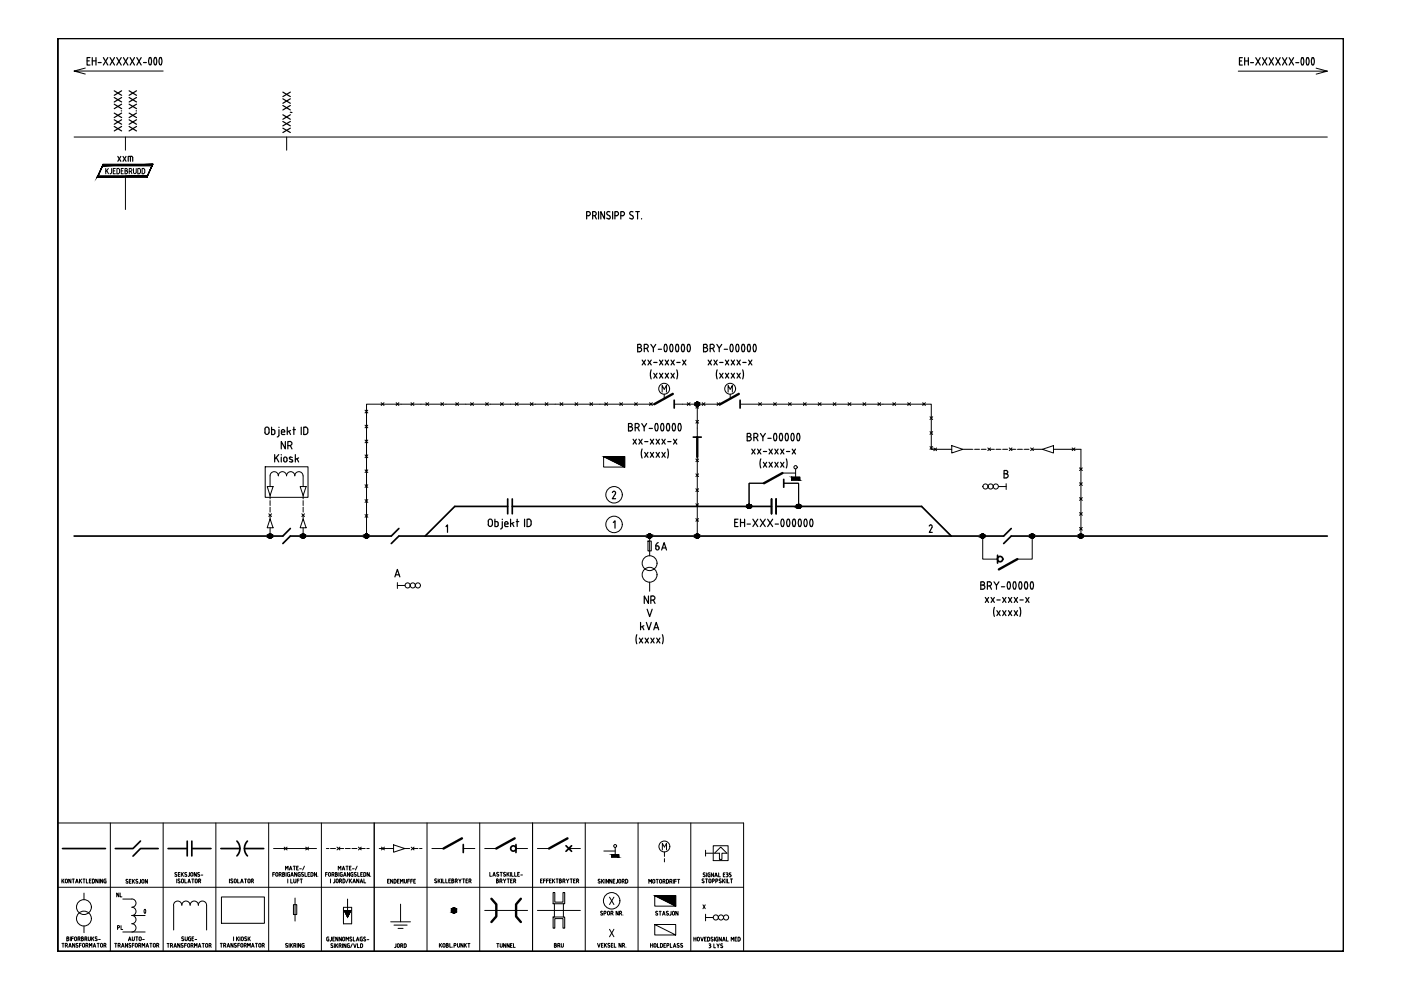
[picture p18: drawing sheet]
<svg xmlns="http://www.w3.org/2000/svg" width="297mm" height="210mm" viewBox="0 0 297 210" stroke-linecap="round" stroke-linejoin="round" font-family="sans-serif">
<defs><g id="words">
<text font-size="4.9" x="138.3" y="117.8">6A</text>
<g font-size="4.4">
<text x="58.9" y="96.3">NR</text>
<text x="135.8" y="129.1">NR</text>
<text x="134.8" y="134.8">kVA</text>
<text x="28.6" y="195.1">0</text>
</g>
<g font-size="4">
<text x="24" y="35.3">xxm</text>
<text x="135.1" y="78.7">xx-xxx-x</text>
<text x="158.4" y="97.4">xx-xxx-x</text>
<text x="27.2" y="191.6" transform="rotate(-90 27.2 191.6)">NL</text>
</g>
<text font-size="3.5" x="24" y="198.3">PL</text>
</g></defs>
<g fill="#000" stroke="#000" stroke-width=".21">
<path d="M128 96.8h4.4v2.2zM147.7 86.1h.2zM57.2 114.1h.2zM57.2 113.2h.1zM64.2 114.1h.1zM64.2 114.1h.2zM77.6 114.1h.2zM147.7 114.1h.2zM158.7 107.8h.2zM169.2 107.8h.2zM208.3 114.1h.1zM208.3 114.1h.2z"/>
<path d="M218.7 114.1h.2zM229.1 114.1h.1zM229.1 114.1h.2zM96.1 193.6h.3zM96.2 192.5h.1zM138.8 189.9h4.5v2.2z"/>
<path d="M20.8 37.3l-.2 .3 10.6-.3zM20.6 37.6l10.6-.3-.1 .3zM32.2 35.2l-1.1 2.4zM32.4 34.8l-1.3 2.8zM21.8 35.2h10.4l.2-.4zM21.9 34.8h10.5l-10.6 .4zM21.9 34.8l-1.1 2.5zM21.9 34.8l-1.3 2.8z"/>
<path d="M147.8 85.3h.1zM147.7 85.3h.2z"/>
<path d="M147.7 85.3h.3zM147.7 85.3h.3z"/>
<path d="M147.7 85.3h.3zM147.7 85.3h.3z"/>
<path d="M147.7 86.1h.3zM147.7 86.1h.2z"/>
<path d="M147.7 85.3h.3zM147.6 85.3h.4z"/>
<path d="M147.7 86.1h.3zM147.7 86.1h.3z"/>
<path d="M147.6 85.3h.5zM147.6 85.3h.5z"/>
<path d="M147.6 86.1h.4zM147.6 86.1h.4z"/>
<path d="M147.6 85.3l.5 .1zM147.5 85.4h.6z"/>
<path d="M147.6 86h.5zM147.6 86l.4 .1z"/>
<path d="M147.5 85.4h.7zM147.5 85.4h.7z"/>
<path d="M147.5 86h.6zM147.5 86h.6z"/>
<path d="M147.5 85.4h.7zM147.5 85.4h.7z"/>
<path d="M147.5 86h.7zM147.5 86h.6z"/>
<path d="M147.5 85.4h.7zM147.5 85.4h.7z"/>
<path d="M147.5 86h.7zM147.5 86h.7z"/>
<path d="M147.5 85.4l.7 .1zM147.5 85.4l.7 .1z"/>
<path d="M147.5 85.9h.7zM147.5 85.9l.7 .1z"/>
<path d="M147.5 85.5h.7zM147.5 85.5h.7z"/>
<path d="M147.5 85.9h.7zM147.5 85.9h.7z"/>
<path d="M147.4 85.5l.9 .1zM147.4 85.5l.9 .1z"/>
<path d="M147.4 85.8h.8zM147.4 85.8l.8 .1z"/>
<path d="M147.4 85.6h.9zM147.4 85.6h.9z"/>
<path d="M147.4 85.6l.9 .1zM147.4 85.6l.9 .1z"/>
<path d="M147.4 85.7h.9zM147.4 85.7h.9z"/>
<path d="M147.4 85.7l.9 .1zM147.4 85.7l.9 .1z"/>
<path d="M147.4 85.8h.9zM147.4 85.8h.9z"/>
<path d="M147.4 85.8h.9zM147.4 85.8h.8z"/>
<path d="M147.4 85.7h.9zM147.4 85.7h.9z"/>
<path d="M57.2 114.1h.1zM57.2 114.1h.1z"/>
<path d="M57.2 113.2h.2zM57.2 113.2h.2z"/>
<path d="M57.2 113.2h.2zM57.1 113.2h.3z"/>
<path d="M57.1 113.2l.4 .1zM57.1 113.3h.4z"/>
<path d="M57.1 114.1h.3zM57.1 114.1h.3z"/>
<path d="M57.1 113.3h.4zM57.1 113.3h.4z"/>
<path d="M57.1 114.1h.4zM57.1 114.1h.3z"/>
<path d="M57.1 113.3h.4zM57.1 113.3h.4z"/>
<path d="M57.1 114h.4zM57.1 114l.4 .1z"/>
<path d="M57 113.3h.6zM57 113.3h.6z"/>
<path d="M57 114h.5zM57 114h.5z"/>
<path d="M57 113.3l.6 .1zM57 113.3l.6 .1z"/>
<path d="M57 114h.6zM57 114h.5z"/>
<path d="M57 113.4h.6zM56.9 113.4h.7z"/>
<path d="M57 114h.6zM57 114h.6z"/>
<path d="M56.9 113.4h.7zM56.9 113.4h.7z"/>
<path d="M56.9 113.9h.7zM56.9 113.9l.7 .1z"/>
<path d="M56.9 113.4h.8zM56.9 113.4h.8z"/>
<path d="M56.9 113.9h.7zM56.9 113.9h.7z"/>
<path d="M56.9 113.4l.8 .1zM56.9 113.4l.8 .1z"/>
<path d="M56.9 113.8h.8zM56.9 113.8l.7 .1z"/>
<path d="M56.9 113.5h.8zM56.9 113.5h.8z"/>
<path d="M56.9 113.5l.8 .1zM56.9 113.5l.8 .1z"/>
<path d="M56.9 113.8h.8zM56.9 113.8h.8z"/>
<path d="M56.9 113.8h.8zM56.9 113.8h.8z"/>
<path d="M56.8 113.6h.9zM56.8 113.6h.9z"/>
<path d="M56.8 113.6l.9 .1zM56.8 113.6l.9 .1z"/>
<path d="M56.8 113.7h.9zM56.8 113.7h.9z"/>
<path d="M56.8 113.7h.9zM56.8 113.7h.9z"/>
<path d="M56.8 113.7h.9zM56.8 113.7l.9 .1z"/>
<path d="M64.2 113.2h.2zM64.2 113.2h.2z"/>
<path d="M64.2 113.2h.2zM64.1 113.2h.3z"/>
<path d="M64.1 113.2l.3 .1zM64.1 113.3h.3z"/>
<path d="M64.1 114.1h.3zM64.1 114.1h.3z"/>
<path d="M64.1 113.3h.4zM64 113.3h.5z"/>
<path d="M64.1 114.1h.3zM64.1 114.1h.3z"/>
<path d="M64 113.3h.5zM64 113.3h.5z"/>
<path d="M64 114h.5zM64 114l.4 .1z"/>
<path d="M64 113.3h.5zM64 113.3h.5z"/>
<path d="M64 114h.5zM64 114h.5z"/>
<path d="M64 113.3l.6 .1zM64 113.3l.6 .1z"/>
<path d="M64 114h.5zM64 114h.5z"/>
<path d="M64 113.4h.6zM64 113.4h.6z"/>
<path d="M64 114h.6zM64 114h.5z"/>
<path d="M63.9 113.4h.7zM63.9 113.4h.7z"/>
<path d="M63.9 113.9h.7zM63.9 113.9l.7 .1z"/>
<path d="M63.9 113.4h.8zM63.9 113.4h.8z"/>
<path d="M63.9 113.9h.7zM63.9 113.9h.7z"/>
<path d="M63.9 113.4l.8 .1zM63.9 113.4l.8 .1z"/>
<path d="M63.9 113.8h.8zM63.9 113.8l.7 .1z"/>
<path d="M63.9 113.5h.8zM63.9 113.5h.8z"/>
<path d="M63.9 113.8h.8zM63.9 113.8h.8z"/>
<path d="M63.8 113.5l.9 .1zM63.8 113.5l.9 .1z"/>
<path d="M63.8 113.6h.9zM63.8 113.6h.9z"/>
<path d="M63.8 113.6l.9 .1zM63.8 113.6l.9 .1z"/>
<path d="M63.8 113.7h.9zM63.8 113.7h.9z"/>
<path d="M63.8 113.7h.9zM63.8 113.7h.9z"/>
<path d="M63.8 113.7l.9 .1zM63.8 113.7l.9 .1z"/>
<path d="M63.8 113.8h.9zM63.8 113.8h.9z"/>
<path d="M77.6 113.2h.2zM77.6 113.2h.2z"/>
<path d="M77.6 113.2h.2zM77.6 113.2h.2z"/>
<path d="M77.6 113.2l.3 .1zM77.5 113.3h.4z"/>
<path d="M77.6 114.1h.2zM77.6 114.1h.2z"/>
<path d="M77.5 113.3h.4zM77.5 113.3h.4z"/>
<path d="M77.5 114.1h.4zM77.5 114.1h.3z"/>
<path d="M77.5 113.3h.5zM77.5 113.3h.5z"/>
<path d="M77.5 114h.4zM77.5 114l.4 .1z"/>
<path d="M77.5 113.3h.5zM77.4 113.3h.6z"/>
<path d="M77.5 114h.5zM77.5 114h.4z"/>
<path d="M77.4 113.3l.6 .1zM77.4 113.3l.6 .1z"/>
<path d="M77.4 114h.6zM77.4 114h.6z"/>
<path d="M77.4 113.4h.6zM77.4 113.4h.6z"/>
<path d="M77.4 114h.6zM77.4 114h.6z"/>
<path d="M77.4 113.4h.7zM77.4 113.4h.7z"/>
<path d="M77.4 113.9h.6zM77.4 113.9l.6 .1z"/>
<path d="M77.4 113.4h.7zM77.3 113.4h.8z"/>
<path d="M77.4 113.9h.7zM77.4 113.9h.6z"/>
<path d="M77.3 113.4l.8 .1zM77.3 113.4l.8 .1z"/>
<path d="M77.3 113.8h.8zM77.3 113.8l.8 .1z"/>
<path d="M77.3 113.5h.8zM77.3 113.5h.8z"/>
<path d="M77.3 113.5l.8 .1zM77.3 113.5l.8 .1z"/>
<path d="M77.3 113.8h.8zM77.3 113.8h.8z"/>
<path d="M77.3 113.8h.8zM77.3 113.8h.8z"/>
<path d="M77.3 113.6h.8zM77.3 113.6h.8z"/>
<path d="M77.3 113.6l.8 .1zM77.3 113.6l.8 .1z"/>
<path d="M77.3 113.7h.8zM77.3 113.7h.8z"/>
<path d="M77.3 113.7h.8zM77.3 113.7h.8z"/>
<path d="M77.3 113.7h.8zM77.3 113.7l.8 .1z"/>
<path d="M147.8 113.2h.1zM147.7 113.2h.2z"/>
<path d="M147.7 113.2h.3zM147.7 113.2h.3z"/>
<path d="M147.7 113.2l.3 .1zM147.7 113.2l.3 .1z"/>
<path d="M147.7 114.1h.3zM147.7 114.1h.2z"/>
<path d="M147.7 113.3h.3zM147.6 113.3h.4z"/>
<path d="M147.7 114.1h.3zM147.7 114.1h.3z"/>
<path d="M147.6 113.3h.5zM147.6 113.3h.5z"/>
<path d="M147.6 114h.4zM147.6 114l.4 .1z"/>
<path d="M147.6 113.3h.5zM147.5 113.3h.6z"/>
<path d="M147.6 114h.5zM147.6 114h.4z"/>
<path d="M147.5 113.3l.7 .1zM147.5 113.3l.7 .1z"/>
<path d="M147.5 114h.6zM147.5 114h.6z"/>
<path d="M147.5 113.4h.7zM147.5 113.4h.7z"/>
<path d="M147.5 114h.7zM147.5 114h.6z"/>
<path d="M147.5 113.4h.7zM147.5 113.4h.7z"/>
<path d="M147.5 113.9h.7zM147.5 113.9l.7 .1z"/>
<path d="M147.5 113.4h.7zM147.5 113.4h.7z"/>
<path d="M147.5 113.9h.7zM147.5 113.9h.7z"/>
<path d="M147.5 113.4l.7 .1zM147.5 113.4l.7 .1z"/>
<path d="M147.5 113.8h.7zM147.5 113.8l.7 .1z"/>
<path d="M147.4 113.5h.9zM147.4 113.5h.9z"/>
<path d="M147.4 113.8h.8zM147.4 113.8h.8z"/>
<path d="M147.4 113.5l.9 .1zM147.4 113.5l.9 .1z"/>
<path d="M147.4 113.6h.9zM147.4 113.6h.9z"/>
<path d="M147.4 113.6l.9 .1zM147.4 113.6l.9 .1z"/>
<path d="M147.4 113.7h.9zM147.4 113.7h.9z"/>
<path d="M147.4 113.7l.9 .1zM147.4 113.7l.9 .1z"/>
<path d="M147.4 113.8h.9zM147.4 113.8h.8z"/>
<path d="M147.4 113.7h.9zM147.4 113.7h.9z"/>
<path d="M158.8 106.9h.1zM158.7 106.9h.2z"/>
<path d="M158.8 106.9h.1zM158.7 106.9h.2z"/>
<path d="M158.7 106.9h.3zM158.7 106.9h.3z"/>
<path d="M158.7 106.9h.3zM158.7 106.9h.3z"/>
<path d="M158.7 106.9l.3 .1zM158.7 107h.3z"/>
<path d="M158.7 107.8h.3zM158.7 107.8h.2z"/>
<path d="M158.7 106.9l.3 .1zM158.7 107h.3z"/>
<path d="M158.7 107.8h.3zM158.7 107.8h.2z"/>
<path d="M158.7 107h.4zM158.6 107h.5z"/>
<path d="M158.7 107.8h.3zM158.7 107.8h.3z"/>
<path d="M158.7 107h.4zM158.6 107h.5z"/>
<path d="M158.7 107.8h.3zM158.7 107.8h.3z"/>
<path d="M158.6 107h.5zM158.6 107h.5z"/>
<path d="M158.6 107.8h.5zM158.6 107.8h.4z"/>
<path d="M158.6 107h.5zM158.6 107h.5z"/>
<path d="M158.6 107.8h.5zM158.6 107.8h.4z"/>
<path d="M158.6 107h.5zM158.5 107h.6z"/>
<path d="M158.6 107.7h.5zM158.6 107.7l.5 .1z"/>
<path d="M158.6 107h.5zM158.5 107h.6z"/>
<path d="M158.6 107.7h.5zM158.6 107.7l.5 .1z"/>
<path d="M158.5 107l.6 .1zM158.5 107l.6 .1z"/>
<path d="M158.5 107.7h.6zM158.5 107.7h.6z"/>
<path d="M158.5 107l.6 .1zM158.5 107l.6 .1z"/>
<path d="M158.5 107.7h.6zM158.5 107.7h.6z"/>
<path d="M158.5 107.1h.7zM158.5 107.1h.7z"/>
<path d="M158.5 107.7h.6zM158.5 107.7h.6z"/>
<path d="M158.5 107.1h.7zM158.5 107.1h.7z"/>
<path d="M158.5 107.7h.6zM158.5 107.7h.6z"/>
<path d="M158.5 107.1h.7zM158.5 107.1h.7z"/>
<path d="M158.5 107.6h.7zM158.5 107.6l.6 .1z"/>
<path d="M158.5 107.1h.7zM158.5 107.1h.7z"/>
<path d="M158.5 107.6h.7zM158.5 107.6l.6 .1z"/>
<path d="M158.5 107.1l.7 .1zM158.5 107.1l.7 .1z"/>
<path d="M158.5 107.6h.7zM158.5 107.6h.7z"/>
<path d="M158.5 107.1l.7 .1zM158.5 107.1l.7 .1z"/>
<path d="M158.5 107.6h.7zM158.5 107.6h.7z"/>
<path d="M158.4 107.2h.8zM158.4 107.2h.8z"/>
<path d="M158.4 107.6h.8zM158.4 107.6h.8z"/>
<path d="M158.4 107.2h.8zM158.4 107.2h.8z"/>
<path d="M158.4 107.6h.8zM158.4 107.6h.8z"/>
<path d="M158.4 107.2h.8zM158.4 107.2h.8z"/>
<path d="M158.4 107.2l.9 .1zM158.4 107.2l.9 .1z"/>
<path d="M158.4 107.5h.8zM158.4 107.5h.8z"/>
<path d="M158.4 107.5h.8zM158.4 107.5l.8 .1z"/>
<path d="M158.4 107.2h.8zM158.4 107.2h.8z"/>
<path d="M158.4 107.2l.9 .1zM158.4 107.2l.9 .1z"/>
<path d="M158.4 107.5h.8zM158.4 107.5h.8z"/>
<path d="M158.4 107.5h.8zM158.4 107.5l.8 .1z"/>
<path d="M158.4 107.3h.9zM158.4 107.3h.9z"/>
<path d="M158.4 107.3l.9 .1zM158.4 107.3l.9 .1z"/>
<path d="M158.4 107.4h.9zM158.4 107.4h.9z"/>
<path d="M158.4 107.4l.9 .1zM158.4 107.4l.9 .1z"/>
<path d="M158.4 107.5h.9zM158.4 107.5h.8z"/>
<path d="M158.4 107.3h.9zM158.4 107.3h.9z"/>
<path d="M158.4 107.3l.9 .1zM158.4 107.3l.9 .1z"/>
<path d="M158.4 107.4h.9zM158.4 107.4h.9z"/>
<path d="M158.4 107.4l.9 .1zM158.4 107.4l.9 .1z"/>
<path d="M158.4 107.5h.9zM158.4 107.5h.8z"/>
<path d="M169.3 106.9h.1zM169.2 106.9h.2z"/>
<path d="M169.3 106.9h.1zM169.2 106.9h.2z"/>
<path d="M169.2 106.9h.3zM169.2 106.9h.3z"/>
<path d="M169.2 106.9h.3zM169.2 106.9h.3z"/>
<path d="M169.2 106.9l.3 .1zM169.2 106.9l.3 .1z"/>
<path d="M169.2 107.8h.3zM169.2 107.8h.2z"/>
<path d="M169.2 106.9l.3 .1zM169.2 106.9l.3 .1z"/>
<path d="M169.2 107.8h.3zM169.2 107.8h.2z"/>
<path d="M169.1 107h.4zM169.1 107h.4z"/>
<path d="M169.1 107.8h.4zM169.1 107.8h.4z"/>
<path d="M169.1 107h.4zM169.1 107h.4z"/>
<path d="M169.1 107.8h.4zM169.1 107.8h.4z"/>
<path d="M169.1 107h.5zM169.1 107h.5z"/>
<path d="M169.1 107.8h.4zM169.1 107.8h.4z"/>
<path d="M169.1 107h.5zM169.1 107h.5z"/>
<path d="M169.1 107.8h.4zM169.1 107.8h.4z"/>
<path d="M169.1 107h.5zM169.1 107h.5z"/>
<path d="M169.1 107.7h.5zM169.1 107.7l.4 .1z"/>
<path d="M169.1 107h.5zM169.1 107h.5z"/>
<path d="M169.1 107.7h.5zM169.1 107.7l.4 .1z"/>
<path d="M167.8 101.2l1.8 .6v-.6zM167.8 101.2l1.8 .6h-1.8z"/>
<path d="M169 107l.6 .1zM169 107.1h.6z"/>
<path d="M169 107.7h.6zM169 107.7h.6z"/>
<path d="M169 107l.6 .1zM169 107.1h.6z"/>
<path d="M169 107.7h.6zM169 107.7h.6z"/>
<path d="M169 107.1h.7zM169 107.1h.7z"/>
<path d="M169 107.7h.6zM169 107.7h.6z"/>
<path d="M169 107.1h.7zM169 107.1h.7z"/>
<path d="M169 107.7h.6zM169 107.7h.6z"/>
<path d="M169 107.1h.7zM169 107.1h.7z"/>
<path d="M169 107.6h.7zM169 107.6l.6 .1z"/>
<path d="M169 107.1h.7zM169 107.1h.7z"/>
<path d="M169 107.6h.7zM169 107.6l.6 .1z"/>
<path d="M169 107.1l.7 .1zM169 107.1l.7 .1z"/>
<path d="M169 107.6h.7zM169 107.6h.7z"/>
<path d="M169 107.1l.7 .1zM169 107.1l.7 .1z"/>
<path d="M169 107.6h.7zM169 107.6h.7z"/>
<path d="M168.9 107.2h.8zM168.9 107.2h.8z"/>
<path d="M168.9 107.6h.8zM168.9 107.6h.8z"/>
<path d="M168.9 107.2h.8zM168.9 107.2h.8z"/>
<path d="M168.9 107.6h.8zM168.9 107.6h.8z"/>
<path d="M168.9 107.2h.8zM168.9 107.2h.8z"/>
<path d="M168.9 107.5h.8zM168.9 107.5l.8 .1z"/>
<path d="M168.9 107.2h.8zM168.9 107.2h.8z"/>
<path d="M168.9 107.5h.8zM168.9 107.5l.8 .1z"/>
<path d="M168.9 107.2l.8 .1zM168.9 107.2l.8 .1z"/>
<path d="M168.9 107.3h.8zM168.9 107.3h.8z"/>
<path d="M168.9 107.3l.9 .1zM168.9 107.3l.9 .1z"/>
<path d="M168.9 107.4l.8 .1zM168.9 107.4l.8 .1z"/>
<path d="M168.9 107.5h.8zM168.9 107.5h.8z"/>
<path d="M168.9 107.5h.8zM168.9 107.5h.8z"/>
<path d="M168.9 107.2l.8 .1zM168.9 107.2l.8 .1z"/>
<path d="M168.9 107.3h.8zM168.9 107.3h.8z"/>
<path d="M168.9 107.3l.9 .1zM168.9 107.3l.9 .1z"/>
<path d="M168.9 107.4l.8 .1zM168.9 107.4l.8 .1z"/>
<path d="M168.9 107.5h.8zM168.9 107.5h.8z"/>
<path d="M168.9 107.5h.8zM168.9 107.5h.8z"/>
<path d="M168.9 107.4h.9zM168.9 107.4h.8z"/>
<path d="M168.9 107.4h.9zM168.9 107.4h.8z"/>
<path d="M208.3 113.2h.2zM208.3 113.2h.2z"/>
<path d="M208.3 113.2h.2zM208.2 113.2h.3z"/>
<path d="M208.2 113.2l.3 .1zM208.2 113.2l.3 .1z"/>
<path d="M208.2 114.1h.3zM208.2 114.1h.3z"/>
<path d="M208.2 113.3h.4zM208.1 113.3h.5z"/>
<path d="M208.2 114.1h.3zM208.2 114.1h.3z"/>
<path d="M208.1 113.3h.5zM208.1 113.3h.5z"/>
<path d="M208.1 114h.5zM208.1 114l.4 .1z"/>
<path d="M208.1 113.3h.5zM208.1 113.3h.5z"/>
<path d="M208.1 114h.5zM208.1 114h.5z"/>
<path d="M208.1 113.3l.6 .1zM208.1 113.3l.6 .1z"/>
<path d="M208.1 114h.5zM208.1 114h.5z"/>
<path d="M208 113.4h.7zM208 113.4h.7z"/>
<path d="M208 114h.7zM208 114h.6z"/>
<path d="M208 113.4h.7zM208 113.4h.7z"/>
<path d="M208 113.9h.7zM208 113.9l.7 .1z"/>
<path d="M208 113.4h.7zM208 113.4h.7z"/>
<path d="M208 113.9h.7zM208 113.9h.7z"/>
<path d="M208 113.4l.8 .1zM208 113.4l.8 .1z"/>
<path d="M208 113.8h.7zM208 113.8l.7 .1z"/>
<path d="M207.9 113.5h.9zM207.9 113.5h.9z"/>
<path d="M207.9 113.8h.9zM207.9 113.8h.8z"/>
<path d="M207.9 113.5l.9 .1zM207.9 113.5l.9 .1z"/>
<path d="M207.9 113.6h.9zM207.9 113.6h.9z"/>
<path d="M207.9 113.7l.9 .1zM207.9 113.7l.9 .1z"/>
<path d="M207.9 113.8h.9zM207.9 113.8h.9z"/>
<path d="M207.9 113.6l.9 .1zM207.9 113.6l.9 .1z"/>
<path d="M207.9 113.7h.9zM207.9 113.7h.9z"/>
<path d="M207.9 113.7h.9zM207.9 113.7h.9z"/>
<path d="M218.8 113.2h.1zM218.7 113.2h.2z"/>
<path d="M218.7 113.2h.3zM218.7 113.2h.3z"/>
<path d="M218.7 113.2l.3 .1zM218.7 113.3h.3z"/>
<path d="M218.7 114.1h.3zM218.7 114.1h.2z"/>
<path d="M218.7 113.3h.4zM218.6 113.3h.5z"/>
<path d="M218.7 114.1h.3zM218.7 114.1h.3z"/>
<path d="M218.6 113.3h.5zM218.6 113.3h.5z"/>
<path d="M218.6 114h.5zM218.6 114l.4 .1z"/>
<path d="M218.6 113.3h.5zM218.6 113.3h.5z"/>
<path d="M218.6 114h.5zM218.6 114h.5z"/>
<path d="M218.6 113.3l.6 .1zM218.6 113.3l.6 .1z"/>
<path d="M218.6 114h.5zM218.6 114h.5z"/>
<path d="M218.5 113.4h.7zM218.5 113.4h.7z"/>
<path d="M218.5 114h.7zM218.5 114h.6z"/>
<path d="M218.5 113.4h.7zM218.5 113.4h.7z"/>
<path d="M218.5 113.9h.7zM218.5 113.9l.7 .1z"/>
<path d="M218.5 113.4h.7zM218.5 113.4h.7z"/>
<path d="M218.5 113.9h.7zM218.5 113.9h.7z"/>
<path d="M218.4 113.4l.9 .1zM218.4 113.4l.9 .1z"/>
<path d="M218.4 113.8h.8zM218.4 113.8l.8 .1z"/>
<path d="M218.4 113.5h.9zM218.4 113.5h.9z"/>
<path d="M218.4 113.5l.9 .1zM218.4 113.5l.9 .1z"/>
<path d="M218.4 113.8h.9zM218.4 113.8h.9z"/>
<path d="M218.4 113.8h.9zM218.4 113.8h.8z"/>
<path d="M218.4 113.6h.9zM218.4 113.6h.9z"/>
<path d="M218.4 113.6l.9 .1zM218.4 113.6l.9 .1z"/>
<path d="M218.4 113.7h.9zM218.4 113.7h.9z"/>
<path d="M218.4 113.7h.9zM218.4 113.7h.9z"/>
<path d="M218.4 113.7h.9zM218.4 113.7l.9 .1z"/>
<path d="M229.1 113.2h.2zM229.1 113.2h.2z"/>
<path d="M229.1 113.2h.2zM229 113.2h.3z"/>
<path d="M229 113.2l.3 .1zM229 113.3h.3z"/>
<path d="M229 114.1h.3zM229 114.1h.3z"/>
<path d="M229 113.3h.4zM228.9 113.3h.5z"/>
<path d="M229 114.1h.3zM229 114.1h.3z"/>
<path d="M228.9 113.3h.5zM228.9 113.3h.5z"/>
<path d="M228.9 114h.5zM228.9 114l.4 .1z"/>
<path d="M228.9 113.3h.6zM228.9 113.3h.6z"/>
<path d="M228.9 114h.5zM228.9 114h.5z"/>
<path d="M228.9 113.3l.6 .1zM228.9 113.3l.6 .1z"/>
<path d="M228.9 114h.6zM228.9 114h.5z"/>
<path d="M228.9 113.4h.6zM228.8 113.4h.7z"/>
<path d="M228.9 114h.6zM228.9 114h.6z"/>
<path d="M228.8 113.4h.7zM228.8 113.4h.7z"/>
<path d="M228.8 113.9h.7zM228.8 113.9l.7 .1z"/>
<path d="M228.8 113.4h.8zM228.8 113.4h.8z"/>
<path d="M228.8 113.9h.7zM228.8 113.9h.7z"/>
<path d="M228.8 113.4l.8 .1zM228.8 113.4l.8 .1z"/>
<path d="M228.8 113.8h.8zM228.8 113.8l.7 .1z"/>
<path d="M228.8 113.5h.8zM228.8 113.5h.8z"/>
<path d="M228.8 113.5l.8 .1zM228.8 113.5l.8 .1z"/>
<path d="M228.8 113.8h.8zM228.8 113.8h.8z"/>
<path d="M228.8 113.8h.8zM228.8 113.8h.8z"/>
<path d="M228.8 113.6h.8zM228.8 113.6h.8z"/>
<path d="M228.7 113.6l.9 .1zM228.7 113.6l.9 .1z"/>
<path d="M228.7 113.7h.9zM228.7 113.7h.9z"/>
<path d="M228.7 113.7h.9zM228.7 113.7h.9z"/>
<path d="M228.8 113.7h.8zM228.8 113.7l.8 .1z"/>
<path d="M73 193.1h1.4l-.7 1.4zM73 193.1h1.4l-.7 1.4z"/>
<path d="M96.1 193.6h.2zM96.2 193.6h.1z"/>
<path d="M96.2 192.5h.2zM96.1 192.5h.3z"/>
<path d="M96.1 192.5h.3zM96.1 192.5h.3z"/>
<path d="M96.1 192.5l.4 .1zM96 192.6h.5z"/>
<path d="M96.1 193.5h.3zM96.1 193.5l.3 .1z"/>
<path d="M96 192.6h.5zM96 192.6h.5z"/>
<path d="M96 193.5h.5zM96 193.5h.4z"/>
<path d="M96 192.6h.5zM96 192.6h.5z"/>
<path d="M96 193.5h.5zM96 193.5h.5z"/>
<path d="M96 192.6l.6 .1zM95.9 192.7h.7z"/>
<path d="M96 193.5h.5zM96 193.5h.5z"/>
<path d="M95.9 192.7h.7zM95.9 192.7h.7z"/>
<path d="M95.9 193.4h.7zM95.9 193.4l.6 .1z"/>
<path d="M95.9 192.7h.8zM95.9 192.7h.8z"/>
<path d="M95.9 193.4h.7zM95.9 193.4h.7z"/>
<path d="M95.8 192.7l.9 .1zM95.8 192.7l.9 .1z"/>
<path d="M95.8 193.4h.9zM95.8 193.4h.8z"/>
<path d="M95.8 192.8h.9zM95.8 192.8h.9z"/>
<path d="M95.8 193.3h.9zM95.8 193.3l.9 .1z"/>
<path d="M95.8 192.8h.9zM95.8 192.8h.9z"/>
<path d="M95.8 193.3h.9zM95.8 193.3h.9z"/>
<path d="M95.8 192.8l1 .1zM95.8 192.8l1 .1z"/>
<path d="M95.8 193.2h.9zM95.8 193.2l.9 .1z"/>
<path d="M95.7 192.9h1.1zM95.7 192.9h1.1z"/>
<path d="M95.7 192.9l1.1 .1zM95.7 192.9l1.1 .1z"/>
<path d="M95.7 193l1.1 .1zM95.7 193l1.1 .1z"/>
<path d="M95.7 193.1h1.1zM95.7 193.1h1.1z"/>
<path d="M95.7 193.1l1.1 .1zM95.7 193.1l1.1 .1z"/>
<path d="M95.7 193.2h1.1zM95.7 193.2h1z"/>
<path d="M95.7 193.1h1.1zM95.7 193.1h1.1z"/>
<path d="M129.7 181.2l1.5 .5v-.5zM129.7 181.2l1.5 .5h-1.5z"/>
</g>
<g fill="none" stroke="#000" stroke-width=".21">
<path d="M18.1 14.4l-2.4 .7M34.6 15.1h-18.9l2.4 .6M262.5 15.1h18.9l-2.4 .6M279 14.4l2.4 .7M15.7 29.1h265.7M22.4 35.7v1.1M22.6 36.1l.4 .7M23 35.7l-.6 .7M23.7 36.6l-.4 .2M24.5 35.7h-.5v1.1h.5M25 35.7h-.2v1.1h.2M25.3 36.5l-.3 .3"/>
<path d="M26.1 35.7h-.4v1.1h.4M26.6 29.1v2.7M26.6 37.4v7M26.8 35.7h-.3v1.1l.5-.1v-.3l-.2-.2M27.7 35.7h-.3v1.1M27.7 36.3l.3 .5M28.3 36.5l.3 .3 .3-.3M29.5 35.7h-.3v1.1h.4l.2-.3M30.1 35.7h.4l.2 .4-.1 .6-.2 .1h-.3zM60.8 29.1v2.7M56.2 99h9.1v6.4h-9.1zM77.4 99.6l.6 .6"/>
<path d="M77.4 96.4l.6 .6M77.4 93.3l.6 .6M77.4 90.1l.6 .6M77.4 87l.6 .6M78 99.6l-.6 .6M78 96.4l-.6 .6M78 93.3l-.6 .6M78 90.1l-.6 .6M78 87l-.6 .6M80.8 85.4l.6 .6M81.4 85.4l-.6 .6M84 85.4l.6 .6"/>
<path d="M84.6 85.4l-.6 .6M85 85.7h-7.3v28M85.1 85.7h9.4M87.2 85.4l.5 .6M87.7 85.4l-.5 .6M90.3 85.4l.6 .6M90.9 85.4l-.6 .6M93.5 85.4l.6 .6M94.1 85.4l-.6 .6M94.5 85.7h23.2M96.6 85.4l.6 .6M97.2 85.4l-.6 .6"/>
<path d="M99.8 85.4l.6 .6M100.4 85.4l-.6 .6M103 85.4l.5 .6M103.5 85.4l-.5 .6M106.1 85.4l.6 .6M106.7 85.4l-.6 .6M109.3 85.4l.6 .6M109.9 85.4l-.6 .6M112.4 85.4l.6 .6M113 85.4l-.6 .6M115.6 85.4l.6 .6M116.2 85.4l-.6 .6"/>
<path d="M117.7 85.7h9.5M118.8 85.4l.5 .6M119.3 85.4l-.5 .6M121.9 85.4l.6 .6M122.5 85.4l-.6 .6M125.1 85.4l.6 .6M125.7 85.4l-.6 .6M127.2 85.7h11.5M128 96.8v2.2h4.4v-2.2h-4.4l4.4 2.2M128.2 85.4l.6 .6M128.8 85.4l-.6 .6M131.4 85.4l.6 .6"/>
<path d="M132 85.4l-.6 .6M134.6 85.4l.5 .6M135.1 85.4l-.5 .6M137.7 85.4l.6 .6M138.3 85.4l-.6 .6M140.4 83.1v-1.4l.4 .8 .5-.8v1.4M140.8 83.6v.9M142.9 85.7h1.8M144.7 85.7h8M145.7 85.4l.6 .6M146.3 85.4l-.6 .6M147.5 97.3l.6 .6"/>
<path d="M147.5 89.1l.6 .6M147.5 86l.6 .5M147.8 96.9v4.1M147.8 90.8v1.9M147.8 85.7v4M147.8 89.7v1.1M148.1 97.3l-.6 .6M148.1 89.1l-.6 .6M148.1 86l-.6 .5M148.9 85.4l.6 .6M149.5 85.4l-.6 .6M152 85.4l.6 .6"/>
<path d="M152.6 85.4l-.6 .6M154.4 83.1v-1.4l.4 .8 .5-.8v1.4M154.8 83.6v.9M156.9 85.7h7.1M160.9 85.4l.5 .6M161.4 85.4l-.5 .6M164 85.7h23.2M164 85.4l.6 .6M164.6 85.4l-.6 .6M167.2 85.4l.6 .6M167.8 85.4l-.6 .6M168.7 99.4v1.8"/>
<path d="M170.3 85.4l.6 .6M170.9 85.4l-.6 .6M173.5 85.4l.6 .6M174.1 85.4l-.6 .6M176.7 85.4l.5 .6M177.2 85.4l-.5 .6M179.8 85.4l.6 .6M180.4 85.4l-.6 .6M183 85.4l.6 .6M183.6 85.4l-.6 .6M186.1 85.4l.6 .6M186.7 85.4l-.6 .6"/>
<path d="M187.2 85.7h10.2v9.6h4.4M189.3 85.4l.6 .6M189.9 85.4l-.6 .6M192.5 85.4l.5 .6M193 85.4l-.5 .6M195.6 85.4l.6 .6M196.2 85.4l-.6 .6M197.2 88.4l.5 .6M197.2 91.5l.5 .6M197.2 94.7l.5 .6M197.7 88.4l-.5 .6M197.7 91.5l-.5 .6"/>
<path d="M197.7 94.7l-.5 .6M198 95l.6 .6M198.6 95l-.6 .6M201.8 94.5l2.3 .8-2.3 .7zM204.1 95.3h2.2M206.6 95.3h1.1M208 95.3h1.1M209.4 95l.6 .5M209.8 95.3h1M210 95l-.6 .5M211.2 95.3h1M212.6 95.3h1"/>
<path d="M214 95l.6 .5M214.3 95.3h1.1M214.6 95l-.6 .5M215.7 95.3h1.1M217.1 95.3h1.1M218.5 95l.6 .5M218.9 95.3h2.1M219.1 95l-.6 .5M221 95.3l2.4-.8v1.5zM223.4 95.3h5.8v3.9M227.3 95l.6 .5M227.9 95l-.6 .5"/>
<path d="M228.9 99.2l.6 .6M229.2 99.2v14.5M229.5 99.2l-.6 .6M56.6 103.2h1.3l-.6 1.9zM57 108.9l.6 .6M57.3 110l.6 1.9h-1.3zM57.3 105.1v.7M57.3 106.1v1.1M57.3 107.5v1.1M57.3 109.3v.7M57.3 111.9v1.8M57.6 108.9l-.6 .6"/>
<path d="M63.6 103.2h1.3l-.6 1.9zM64 108.9l.6 .6M64.2 100.9a.87 .87 0 0 0-.8-.9 .87 .87 0 0 0-.9 .9 .88 .88 0 0 0-.9-.9 .88 .88 0 0 0-.8 .9 .87 .87 0 0 0-.9-.9 .87 .87 0 0 0-.9 .9 .88 .88 0 0 0-.9-.9 .88 .88 0 0 0-.8 .9v2.3M64.3 110l.6 1.9h-1.3zM64.3 100.9v2.3M64.3 105.1v.7M64.3 106.1v1.1M64.3 107.5v1.1M64.3 109.3v.7M64.3 111.9v1.8M64.6 108.9l-.6 .6M77.4 109.1l.6 .6"/>
<path d="M77.4 105.9l.6 .6M77.4 102.8l.6 .5M78 109.1l-.6 .6M78 105.9l-.6 .6M78 102.8l-.6 .5M147.5 110l.6 .5M147.5 106.8l.6 .6M147.5 103.6l.6 .6M147.5 100.5l.6 .5M147.8 110.5v3.2M147.8 101.1v9.4M148.1 110l-.6 .5"/>
<path d="M148.1 106.8l-.6 .6M148.1 103.6l-.6 .6M148.1 100.5l-.6 .5M162 102.5h-3.2v4.9M165.9 100.3h2.8M166.2 102.5h3.1v4.9M167.8 101.2h1.8v.6h-1.8zM208.4 113.7v4.8h3.1M211.7 103.2h1.6M213.3 102.5v1.3M218.8 113.7v4.8h-3.1M228.9 102.4l.6 .5"/>
<path d="M228.9 105.5l.6 .6M228.9 108.7l.6 .6M228.9 111.8l.6 .6M229.5 102.4l-.6 .5M229.5 105.5l-.6 .6M229.5 108.7l-.6 .6M229.5 111.8l-.6 .6M84.3 123.5v1.3M84.3 124.1h1.6M137.7 123.4v2M12.2 174.5h145.5v27.2M23.4 174.5v27.2"/>
<path d="M34.6 174.5v27.2M45.8 174.5v27.2M57 174.5v27.2M58 179.9h9.1M60.3 179.6l.6 .6M60.9 179.6l-.6 .6M64.8 179.6l.6 .6M65.4 179.6l-.6 .6M68.1 174.5v27.2M69.2 179.9h.5M70.1 179.9h1M71.4 179.6l.7 .6"/>
<path d="M71.8 179.9h1.1M72.1 179.6l-.7 .6M73.2 179.9h1.1M74.6 179.9h1.1M76 179.6l.6 .6M76.4 179.9h1M76.6 179.6l-.6 .6M77.8 179.9h.5M79.3 174.5v27.2M80.4 179.9h3M80.9 179.6l.6 .6M81.5 179.6l-.6 .6"/>
<path d="M83.4 179.1l2.4 .8-2.4 .8zM85.8 179.9h1.1M87.2 179.6l.6 .6M87.6 179.9h1M87.8 179.6l-.6 .6M88.9 179.9h.6M90.5 174.5v27.2M91.6 179.9h2.4M98.2 179.9h2.5M101.7 174.5v27.2M102.8 179.9h2.4M109.4 179.9h2.5"/>
<path d="M112.9 174.5v27.2M113.9 179.9h2.5M120.6 179.9h2.4M124.1 174.5v27.2M130.4 179.7v1.5M135.3 174.5v27.2M146.5 174.5v27.2M151.2 179.3h3.2v3.2h-3.2zM12.2 188.1h145.5M13.1 186.4v.8M13.3 186.7l.3 .5M13.6 186.4l-.5 .5"/>
<path d="M13.9 187l.2 .2 .2-.2M13.9 187v-.4l.2-.2 .2 .2v.4M14.2 199h.2M14.4 198.6l.2 .2-.2 .2 .2 .2-.2 .2M14.4 198.6h-.2v.9h.2M14.9 198.6v.9M15 186.4v.8l-.4-.8v.8M15.2 199h.3M15.3 186.4h.5M15.5 198.6h-.3v.9M15.5 186.4v.8M16 187.2l.3-.8 .3 .8"/>
<path d="M16.1 187h.4M16.2 198.9l-.2-.3-.2 .3 .1 .5h.1l.2-.2M16.3 198.9v.3M16.5 199.1l.4-.1v-.3l-.4-.1v.9M16.8 199.1l.2 .4M16.9 186.4v.8M17 186.7l.3 .5M17.3 198.6l.4 .2-.2 .2 .2 .2-.2 .2-.2 .1zM17.3 199h.2M17.3 186.4l-.4 .5M17.6 186.4h.4M17.8 186.4v.8"/>
<path d="M17.8 189.3v1.4M17.8 196.3v1.5M18 199.1h.2l.2 .4M18.2 198.6l.2 .3-.2 .2M18.2 198.6h-.2v.9M18.3 186.4v.8h.4M18.7 198.6v.6l.2 .2 .3-.2v-.6M19 186.7h.2M19.3 186.4h-.3v.8h.3M19.4 198.6v.9M19.6 198.9l.3 .6M19.8 186.4l.2 .1v.4l-.2 .3"/>
<path d="M19.8 186.4h-.2v.8h.2M19.9 198.6l-.5 .6M20.3 198.6l.3 .1M20.4 198.6l-.2 .3 .4 .4-.2 .1h-.2M20.8 186.4v.8l-.5-.8v.8M20.9 199.2h.4M21 186.4v.8M21.8 186.4v.8l-.5-.8v.8M22.4 186.7h.1v.5l-.4-.1-.1-.1M22.5 186.4l-.4 .1-.1 .5M26 197.6h4.8M26.9 186.4l.2 .1"/>
<path d="M26.9 186.5l-.2 .2 .4 .2M27 186.9l.1 .2-.1 .2M27.4 186.8h.3M27.8 186.5h-.4v.8h.4M28 195.8a.88 .88 0 0 1 .8 .9 .88 .88 0 0 1-.8 .9M28 199.2l.3 .2 .2-.2M28.1 186.5v.8M28.2 186.8l.3 .5M28.5 198.6v.6M28.5 186.5l-.4 .5M28.8 198.6h.4M29 186.4l.2 .1"/>
<path d="M29 186.5l-.2 .2 .4 .2M29 198.6v.9M29.1 186.9l.1 .3h-.4M29.6 198.7l.1-.1 .2 .3v.3l-.2 .2-.2-.2zM29.8 187.1l-.3 .2M29.8 186.5v.6M30.1 186.5h.2l.2 .2v.3l-.2 .3-.2-.3zM30.2 199.2h.4M31.2 186.5v.8l-.4-.8v.8M36.8 191.9a.88 .88 0 0 1 .9-.9 .88 .88 0 0 1 .9 .9 .88 .88 0 0 1 .8-.9 .88 .88 0 0 1 .9 .9 .88 .88 0 0 1 .9-.9 .88 .88 0 0 1 .9 .9M36.8 191.9v5.3M37.2 185.3l.3 .4-.2 .1-.2-.1"/>
<path d="M37.5 186.4v.8M37.5 185h-.4l.1 .3M37.8 185.4h.3M37.8 186.7l.4 .4-.2 .1-.3-.1M38.1 186.4h-.3v.3M38.2 185h-.4v.8h.4M38.4 185v.8M38.5 187l.2 .2 .2-.2M38.6 199l.4 .3-.2 .1h-.3M38.6 185.3l.3 .5M38.7 198.6l-.2 .2 .1 .2M38.7 198.6l.2 .1"/>
<path d="M38.9 185l-.5 .5M38.9 186.6l-.2-.2h-.2v.6M38.9 186.6v.4M39.2 186.4v.8h.4M39.3 198.6v.6l.2 .2 .2-.2v-.6M39.3 185.3l.2 .2M39.5 185.5v.3l-.3-.1M39.6 185h-.4l.1 .3M39.8 187.2l.3-.8 .3 .8M39.9 187h.4M40.2 185v.6l-.3 .2M40.4 198.6l-.4 .1v.5v.2l.4 .1v-.5h-.1"/>
<path d="M40.6 186.4h.5M40.7 199h.3M40.9 185.2l-.2-.2-.2 .1-.1 .5 .3 .2 .2-.2M40.9 186.4v.8M40.9 185.2v.4M41.1 198.6h-.4v.9h.4M41.3 199.2h.4M41.4 186.6l.2-.2h.1l.1 .6M41.4 187l.2 .2 .2-.2M41.4 186.6v.4M41.6 185v.8l-.4-.8v.8M42 185.3l.3 .4-.1 .1-.3-.1"/>
<path d="M42 191.9a.88 .88 0 0 1 .9-.9 .88 .88 0 0 1 .9 .9v5.3M42.1 186.8h.2M42.3 185h-.3v.3M42.3 186.8l.3-.2-.1-.2h-.4v.8M42.4 186.8l.2 .4M42.6 185.5h.4M47 190.2h9.1v5.6h-9.1zM48.6 186.4v.8M49 186.7l.4 .4-.2 .1-.3-.1M49.3 186.4h-.3v.3M49.5 198.6v.9M49.6 187l.3 .2 .2-.2"/>
<path d="M49.7 187l-.1-.4 .3-.2 .2 .2v.4M50.2 198.6v.9M50.3 198.9l.3 .6M50.4 186.4v.8h.3M50.6 198.6l-.4 .6M50.9 198.6v.9M51 187.2l.3-.8 .3 .8M51.1 187h.4M51.6 198.9l-.2-.3-.2 .1-.1 .5 .3 .2 .2-.2M51.6 198.9v.3M51.8 186.4h.5M52 199l.3 .3-.2 .1h-.2"/>
<path d="M52 198.6l-.1 .2 .1 .2M52.1 198.6l.2 .1M52.1 186.4v.8M52.6 187l.2 .2 .2-.2M52.6 187v-.4l.2-.2 .2 .2v.4M52.6 198.6v.9M52.8 198.9l.3 .6M53.1 198.6l-.5 .6M53.3 186.8h.2l.2 .4M53.5 186.4l.2 .2-.2 .2M53.5 186.4h-.2v.8M57.8 185.3h.4"/>
<path d="M58.2 185h-.4v.8M58.9 185.2l-.2-.2-.2 .1v.5l.2 .2 .2-.2M58.9 185.2v.4M59.2 185.5h.2M59.4 185.4l.2-.2v-.1l-.4-.1v.8M59.5 185.5l.2 .3M59.9 185.3h.3M60.2 185.3l.2 .3-.2 .2M60.2 185.3l.1-.3h-.4v.8h.3M60.5 184.5v-.8l.3 .4 .3-.4v.8M60.6 185v.8M61 186.4v.8"/>
<path d="M61.2 185.3h.2v.5h-.2M61.3 184.5l.3-.8 .3 .8M61.4 185l-.4 .1-.1 .1v.4l.2 .2M61.4 184.2h.4M61.6 186.4v.8h.4M61.6 185.8l.3-.8 .3 .8M61.7 185.6h.4M62.2 183.7h.4M62.2 191.8h.7v2.1h-.7zM62.3 186.4v.6M62.3 187l.2 .2 .2-.2M62.4 183.7v.8"/>
<path d="M62.6 190.4v4.9M62.7 186.4v.6M62.9 184h.3M62.9 185v.8l-.4-.8v.8M63 186.7h.4M63.3 183.7h-.4v.8h.4M63.4 186.4h-.4v.8M63.4 185l-.2 .2v.4l.2 .2M63.4 185h.3M63.5 185.3h.2v.5h-.3M63.5 184.2h.4M63.7 186.4h.4"/>
<path d="M63.9 186.4v.8M64.3 185l-.4 .1 .5 .6-.2 .1-.3-.1M64.5 183.7l-.3 .8M64.7 185v.8h.3M65.3 185.3h.3M65.6 185h-.3v.8h.3M66.1 185l.3 .2-.1 .5-.2 .1M66.1 185h-.2v.8h.2M67.1 185v.8l-.4-.8v.8M67.4 185.8h.1M69 185.3h.4M69.4 185h-.4v.8"/>
<path d="M69.6 199.1h.1v.4l-.4-.1v-.1M69.7 198.7h-.4v.6M70.1 186.4v.8M70.1 185.2l-.2-.2-.3 .2 .1 .5 .2 .1 .2-.2M70.1 185.2v.4M70.3 198.7v.6l-.3 .2M70.4 185.5h.2M70.6 199.1h.2M70.6 185.4l.2-.2v-.1l-.4-.1v.8M70.7 185.5l.2 .3M70.7 187.2h.1M70.9 198.7h-.3v.8h.3"/>
<path d="M71 186.4v.6l-.2 .2M71.1 185.3h.2M71.3 186.4h.2l.2 .2v.3l-.2 .3-.2-.2zM71.3 185.3l.3 .3-.3 .2M71.3 185.3l.2-.3h-.4v.8h.2M71.6 198.7v.8l-.4-.8v.8M71.7 184.5v-.8l.3 .4 .3-.4v.8M71.8 185v.8M72 186.8h.2M72.1 185.6l.2 .2M72.1 185.2v.4M72.2 186.8l.2-.2v-.2h-.4v.8"/>
<path d="M72.2 186.8l.2 .4M72.3 185l-.2 .2M72.3 185h.3M72.4 198.7v.8l-.5-.8v.8M72.4 185.3h.2v.5h-.3M72.5 184.5l.3-.8 .3 .8M72.6 198.9l.3-.2h.1l.1 .6M72.6 199.3l.3 .2 .2-.2M72.6 184.2h.4M72.7 198.9v.4M72.8 192.4h1.8v3.5h-1.8zM72.8 185.8l.3-.8 .3 .8"/>
<path d="M72.9 187.2l.2-.1 .1-.5-.1-.2h-.4v.8h.2M72.9 185.6h.4M73.3 183.7h.5M73.4 199.5v-.8l.2 .5 .3-.5v.8M73.6 183.7v.8M73.7 190.6v2.5M73.8 186.4l-.4 .8M74.1 186.4v.8M74.1 184h.3M74.1 185v.8l-.4-.8v.8M74.2 199.4l.3 .1M74.3 186.7l.2 .5"/>
<path d="M74.5 183.7h-.4v.8h.4M74.5 186.4l-.4 .5M74.6 198.7l-.4 .1 .4 .5-.2 .2M74.7 185.3h.1v.5h-.2M74.7 184.2h.4M74.8 187.2l.3-.8 .3 .8M74.8 185l-.3 .1-.1 .1v.4l.2 .2M74.9 187h.4M74.9 198.7v.8h.4M75.5 185l-.4 .1 .4 .6-.1 .1-.3-.1M75.6 199.5l.2-.8 .3 .8M75.6 199.3h.4"/>
<path d="M75.7 183.7l-.3 .8M75.8 185v.8h.4M76.1 186.4v.8l-.5-.8v.8M76.4 187.2l.2-.8 .3 .8M76.4 187h.4M76.5 185.3h.3M76.7 199.1h.1v.4l-.4-.1v-.1M76.8 198.7h-.4v.6M76.8 185h-.3v.8h.3M77.2 186.4v.8h.3M77.2 199l.3 .4-.1 .1-.3-.1M77.3 185.8l.2-.1 .1-.5-.1-.1-.4-.1v.8h.2"/>
<path d="M77.5 198.7h-.3v.3M77.8 199.2h.4M78.3 185v.8l-.5-.8v.8M78.6 185.8h.1M82.2 186.8h.3M82.6 186.4h-.4v.9h.4M82.8 195.4h4.2M83.3 186.4v.9l-.5-.9v.9M83.5 196.1h2.8M84 187l-.3 .2M84 186.7l-.1-.2-.3-.1v.9h.1M84 186.7v.3"/>
<path d="M84.3 186.8h.2M84.4 196.8h1.1M84.6 186.4h-.3v.9h.3M84.9 187.3v-.9l.3 .5 .3-.5v.9M84.9 191.7v3.7M85.7 186.4v.6l.3 .2 .2-.2v-.6M86.5 186.8h.3M86.8 186.4h-.3v.9M87.1 186.8h.3M87.4 186.4h-.3v.9M87.7 186.8h.3M88.1 186.4h-.4v.9h.4"/>
<path d="M92.3 186.7l.3 .3-.2 .2-.3-.1M92.6 186.4h-.4v.3M92.9 186.4v.8M93.1 186.7l.2 .5M93.3 186.4l-.4 .5M93.6 186.4v.8M93.9 186.4v.8h.3M94.5 186.4v.8h.4M95.2 186.7h.2M95.5 186.4h-.3v.8h.3M95.8 186.7h.2M96 186.4l.2 .1-.2 .2 .2 .2-.2 .3"/>
<path d="M96 186.4h-.2v.8h.2M96.5 186.8h.3M96.7 186.8l.3-.2-.1-.2h-.4v.8M96.8 186.8l.2 .4M97.2 186.4l.3 .4 .3-.4M97.5 186.8v.4M98.1 186.4h.4M98.3 186.4v.8M98.8 186.7h.3M99.2 186.4h-.4v.8h.4M99.4 186.8h.3M99.6 186.8l.3-.2-.1-.2h-.4v.8"/>
<path d="M99.7 186.8l.2 .4M102.8 193h9.1M103.9 185v.8h.3M104.5 185.8l.3-.8 .2 .8M104.6 185.6h.4M105.3 186.7h.2M105.4 185.3l.3 .1M105.5 185l-.2 .1 .1 .2M105.5 186.7l.2 .2-.2 .3M105.5 186.7l.1-.3h-.3v.8h.2M105.5 184.9l.2 .1M105.7 185.4v.3h-.4"/>
<path d="M106 186.8h.2M106 185h.5M106.2 186.8l.2-.2v-.2h-.4v.8M106.3 185v.8M106.3 186.8l.2 .4M106.7 186.4l.3 .4 .3-.4M106.9 185l-.1 .2 .4 .4-.2 .2-.3-.1M106.9 184.9l.3 .1M107 186.8v.4M107.5 185v.8M107.5 186.4h.5M107.7 185.3l.3 .5"/>
<path d="M107.8 186.4v.8M107.9 185l-.4 .5M108.2 185v.8M108.3 186.7h.2M108.5 185v.8h.3M108.6 186.4h-.3v.8h.3M108.9 186.8h.2M109.1 186.8l.2-.2v-.2h-.4v.8M109.1 185v.8h.4M109.2 186.8l.2 .4M109.8 185.3h.2M110.1 185h-.3v.8h.3"/>
<path d="M110.4 185.5h.4M113.9 193h9.1M114.6 186.7h.3M115 186.4h-.4v.8h.4M115.2 186.7h.4M115.6 186.4h-.4v.8M115.9 186.7h.4M116.3 186.4h-.4v.8M116.5 186.7h.3M116.9 186.4h-.4v.8h.4M117.1 186.4v.8M117.3 189.2h.3v2.1h1.8v-2.1h.3v2.4h-2.4z"/>
<path d="M117.3 194.4h2.4v2.4h-.3v-2h-1.8v2h-.3zM117.3 186.7l.3 .5M117.5 191.6v2.8M117.6 186.4l-.5 .5M117.9 186.4h.4M118.1 186.4v.8M118.6 186.7h.2M118.8 186.7l.2 .2-.2 .3M118.8 186.7l.2-.3h-.4v.8h.2M119.3 186.8h.3M119.5 191.6v2.8M119.6 186.8l.2-.2-.1-.2h-.4v.8"/>
<path d="M119.6 186.8l.2 .4M120.1 186.4l.2 .4 .3-.4M120.3 186.8v.4M120.9 186.4h.4M121.1 186.4v.8M121.6 186.7h.3M122 186.4h-.4v.8h.4M122.2 186.8h.3l.2 .4M122.5 186.4l.2 .2-.2 .2M122.5 186.4h-.3v.8M126.9 186.8l.4 .3-.2 .1-.3-.1M127.2 186.5h-.3v.3"/>
<path d="M127.3 193.9l.3 .1M127.5 193.6l.3 .2-.2 .2M127.6 186.4v.9M127.7 186.7l.3 .6M127.7 193.2h-.3v.3M128 186.4l-.4 .5M128 180.4h2.4M128.1 193.7h.2M128.3 186.4v.9M128.3 193.2l.2 .2-.2 .2M128.3 193.2h-.2v.8M128.9 193.3l.1-.1 .2 .2v.4l-.2 .2-.2-.2z"/>
<path d="M129 186.4v.9l-.4-.9v.9M129.2 190.2l1 1.6M129.2 197l1 1.6M129.5 193.7h.3M129.7 181.2h1.5v.5h-1.5zM129.7 186.4v.9l-.4-.9v.9M129.7 193.6l.3-.2-.1-.1-.4-.1v.8M129.8 193.7l.2 .3M130 186.8h.3M130.2 190.2l-1 1.6M130.2 197l-1 1.6M130.4 186.4h-.4v.9h.4"/>
<path d="M130.6 187.3h.1M130.9 186.4v.7l-.2 .1M131.1 193.2v.8l-.5-.8v.8M131.2 186.7l.2-.3 .2 .3M131.2 186.7v.5h.2l.2-.2M131.3 193.7h.3M131.6 193.6l.2-.2-.1-.1-.4-.1v.8M131.6 193.7l.2 .3M131.6 186.7v.3M131.9 186.9l.4-.1v-.3l-.4-.1v.9M132.1 194h.1M132.2 186.9l.2 .4"/>
<path d="M132.8 187.2h.2l.1-.5-.1-.2-.4-.1v.9h.2M137.6 187.3v-.8l.2 .4 .3-.4v.8M138.4 186.5h.2l.2 .2v.3l-.2 .3-.2-.3zM138.8 189.9v2.2h4.5v-2.2h-4.5l4.5 2.2M138.8 196l4.5 2.2h-4.5v-2.2h4.5v2.2M139.1 193.6l.3 .3-.1 .1-.3-.1M139.1 186.5h.5M139.3 186.5v.8M139.4 193.2l-.3 .1v.3M139.7 193.2h.5M139.9 186.5h.2l.2 .2v.3l-.2 .3-.3-.3zM140 193.2v.8"/>
<path d="M140.4 180.2v-1.4l.5 .8 .4-.8v1.4M140.5 194l.2-.8 .3 .8M140.6 193.8h.3M140.6 186.9l.3-.1v-.3h-.3v.8M140.9 186.9l.1 .4M140.9 180.7v.9M140.9 182v.7M141.5 186.5l.2 .2v.5l-.2 .1M141.5 186.5h-.2v.8h.2M141.7 193.2l-.4 .2 .4 .5-.1 .1-.3-.1M142 186.9h.2l.3 .4M142.2 186.5l.3 .2-.3 .2"/>
<path d="M142.2 186.5h-.2v.8M142.3 193.2v.6l-.3 .2M142.6 193.8l.2 .2 .2-.2M142.6 193.8v-.4l.2-.2 .2 .2v.4M142.8 186.5v.8M143 186.8h.4M143.4 186.5h-.4v.8M143.7 186.5h.4M143.7 193.2v.8l-.4-.8v.8M143.9 186.5v.8M147.1 198.7v.8M147.1 199.1h.5"/>
<path d="M147.6 198.7v.8M148.3 198.9l-.2-.2-.2 .1-.1 .5 .3 .2 .2-.2M148.3 198.9v.4M148.6 198.7l.3 .8 .2-.8M149 186.7l.3 .3-.2 .2-.3-.1M149 186.3l.2 .1M149 186.4l-.1 .1v.2M149 191.8l.5 .9M149.3 185.1l-.2 .2 .4 .4-.2 .2-.2-.1M149.3 185.1h.2M149.4 199.1h.3M149.5 191.8l-.5 .9"/>
<path d="M149.6 186.4h.4M149.6 180.3v1.2M149.6 193.8v1.4M149.6 194.5h1.6M149.6 180.9h1.6M149.8 198.7h-.4v.8h.4M149.8 186.4v.8M149.8 185.1v.8M150.3 186.6l.2-.2h.2l.1 .6-.3 .2-.2-.3M150.3 186.6v.4M150.5 198.9l-.1-.1-.4-.1v.8l.4-.1 .1-.1M150.5 199v.3"/>
<path d="M150.5 185.1h-.3l-.1 .2 .1 .5 .3 .1v-.5h-.1M150.9 199.1l.3 .3-.2 .1-.3-.1M151 186.8h.3M151.1 198.8l-.3-.1v.3M151.3 186.8l.2-.2-.1-.2h-.4v.8M151.3 185.1v.8l-.5-.8v.8M151.5 198.7v.8M151.5 180.9l1.3-1.3 1.3 1.3h-1v1.3h-.6v-1.3zM151.5 185.9l.3-.8 .3 .8M151.6 185.7h.4M151.8 186.8h.2M152 186.8l.2-.2-.1-.2h-.3v.8"/>
<path d="M152.2 198.7l-.4 .1v.5v.1l.4 .1v-.4h-.1M152.4 185.1v.8h.3M152.6 186.7l.3 .3-.1 .2-.3-.1M152.9 186.4h-.4l.1 .3M152.9 198.7v.8l-.4-.8v.8M153.2 199.5l.3-.8 .3 .8M153.2 186.4v.8M153.3 199.3h.4M153.4 185.4h.2M153.4 186.7l.3 .5M153.7 186.4l-.5 .5M153.7 185.1h-.3v.8h.3"/>
<path d="M154 186.4v.8M154 185.1h.3l-.1 .3M154 198.7v.8h.4M154.1 185.4h.1M154.2 185.4l.2 .3M154.2 186.4v.8h.4M154.4 185.7l-.4 .2M154.9 186.4h.4M155 185.1h-.3v.3l.2 .1 .1 .2M155 185.7l-.3 .2M155 199.5v-.8l.3 .5 .3-.5v.8M155.1 186.4v.8"/>
<path d="M155.8 199.1h.3M156.2 198.7h-.4v.8h.4M156.9 198.9l-.1-.1-.3-.1v.8l.3-.1 .1-.1M156.9 199v.3M13.1 200h.5M13.4 200v.8M13.9 200.5h.2l.2 .3M14.1 200l.2 .2-.2 .3M14.1 200h-.2v.8M14.6 200.8l.2-.8 .3 .8M14.7 200.6h.4M15.9 200v.8l-.5-.8v.8"/>
<path d="M16.3 200l-.2 .3 .4 .2M16.3 200l.2 .1M16.5 200.5v.3h-.4M16.9 200.4h.3M17.2 200h-.3v.8M17.6 200.1l.1-.1 .2 .2v.4l-.2 .2-.2-.2zM18.2 200.5l.4-.1v-.3l-.4-.1v.8M18.5 200.5l.2 .3M19 200.8v-.8l.2 .5 .3-.5v.8M19.8 200.8l.2-.8 .3 .8M19.8 200.6h.4M20.6 200h.4"/>
<path d="M20.8 200v.8M21.7 200.2l-.2-.2-.1 .1-.1 .5 .2 .2 .2-.2M21.8 200.3v.3M22 200.5l.4-.1v-.3l-.4-.1v.8M22.3 200.5l.2 .3M24.3 200h.5M24.5 200v.8M25 200.5l.4-.1v-.3l-.4-.1v.8M25.3 200.5l.2 .3M25.8 200.8l.2-.8 .3 .8M25.9 200.6h.3M27 200v.8l-.4-.8v.8"/>
<path d="M27.5 200l.2 .1M27.5 200l-.2 .3 .4 .2M27.7 200.5v.3h-.4M28.1 200.4h.3M28.4 200h-.3v.8M29.1 200.2l-.2-.2-.2 .2v.6h.2l.2-.2M29.1 200.3v.3M29.4 200.5l.4-.1v-.3l-.4-.1v.8M29.7 200.5l.2 .3M30.1 200.8v-.8l.3 .5 .3-.5v.8M31 200.8l.2-.8 .3 .8M31 200.6h.4"/>
<path d="M31.8 200h.4M32 200v.8M32.6 200.1l.1-.1 .2 .2v.4l-.2 .2-.2-.2zM33.2 200.5l.4-.1v-.3l-.4-.1v.8M33.5 200.5l.2 .3M35.4 200h.5M35.7 200v.9M36.1 200.5l.4-.1v-.3l-.4-.1v.9M36.4 200.5l.2 .4M36.9 200.9l.2-.9 .3 .9M36.9 200.6h.4M38.1 200v.9l-.4-.9v.9"/>
<path d="M38.5 200.4l.3 .3-.1 .1h-.3M38.8 200.1h-.3v.3M39.1 200.4h.4M39.5 200h-.4v.9M39.8 200.1l.2-.1 .2 .3v.3l-.2 .2-.2-.2zM40.5 200.5l.4-.1v-.3l-.4-.1v.9M40.8 200.5l.2 .4M41.2 200.9v-.9l.3 .5 .3-.5v.9M42 200.9l.3-.9 .3 .9M42.1 200.6h.4M42.9 200h.4M43.1 200v.9"/>
<path d="M43.7 200.1l.1-.1 .2 .3v.3l-.2 .2-.2-.2zM44.3 200.5l.4-.1v-.3l-.4-.1v.9M44.6 200.5l.2 .4M46.7 200h.4M46.9 200v.8M47.4 200.5l.4-.1v-.3l-.4-.1v.8M47.7 200.5l.2 .3M48.1 200.8l.3-.8 .3 .8M48.2 200.6h.4M49.4 200v.8l-.4-.8v.8M50 200.5l.1 .3h-.4M50.1 200.1l-.4 .1 .3 .3"/>
<path d="M50.4 200.4h.4M50.8 200h-.4v.8M51.5 200.2l-.2-.2-.3 .2 .1 .6h.2l.2-.2M51.5 200.3v.3M51.8 200.5l.4-.1v-.3l-.4-.1v.8M52.1 200.5l.1 .3M52.5 200.8v-.8l.3 .5 .3-.5v.8M53.3 200.8l.3-.8 .3 .8M53.4 200.6h.4M54.2 200h.4M54.4 200v.8M54.9 200.1l.2-.1 .2 .2v.4l-.2 .2-.2-.2z"/>
<path d="M55.6 200.5l.4-.1v-.3l-.4-.1v.8M55.9 200.5l.2 .3M61 200.1l-.5 .1 .5 .5-.2 .1h-.2M61.3 200v.9M61.6 200v.9M61.7 200.3l.3 .6M62 200l-.4 .5M62.3 200.5l.4-.1v-.3l-.4-.1v.9M62.6 200.5l.1 .4M63 200v.9M63.7 200v.9l-.4-.9v.9M64.3 200.4h.2v.5h-.3"/>
<path d="M64.5 200l-.4 .1-.1 .2v.3l.2 .2M70.3 200.4l.3 .4-.2 .1-.3-.1M70.6 200.1h-.4l.1 .3M70.9 200.1v.8M71.2 200.1v.8M71.3 200.4l.3 .5M71.6 200.1l-.4 .5M71.9 200.5h.2l.3 .4M72.1 200.1l.2 .2-.2 .2M72.1 200.1h-.2v.8M72.6 200.1v.8M73.3 200.1v.8l-.4-.8v.8"/>
<path d="M74.1 200.1h-.4l-.1 .2 .1 .5 .4 .1v-.4h-.2M74.7 200.1l-.4 .8M75 200.1l.3 .8 .2-.8M75.8 200.1v.8h.4M76.9 200.3l-.1-.1-.4-.1v.8l.4-.1 .1-.2M76.9 200.3v.4M83.9 200.7l-.2 .2M84 200.1v.6M84.3 200.1h.2l.2 .2v.4l-.2 .2-.3-.2zM84.9 200.5h.3M85.2 200.5l.2-.2-.1-.2h-.4v.8M85.2 200.5l.2 .4"/>
<path d="M86.1 200.3l-.1-.1-.3-.1v.8l.3-.1 .1-.2M86.1 200.3v.4M93.2 200v.8M93.4 200.3l.2 .5M93.6 200l-.4 .5M94 200.1l.1-.1 .2 .3v.3l-.2 .2-.2-.2zM94.6 200.4h.3M94.8 200.4l.3 .2-.3 .2M94.8 200l.2 .2-.2 .2M94.9 200h-.3v.8h.3M95.4 200v.8h.3M96 200.8h.1"/>
<path d="M96.3 200.5l.3-.1v-.3l-.3-.1v.8M97 200l.1 .8h.1l.2-.2M97.5 200v.6M98.2 200v.8l-.5-.8v.8M98.5 200v.8M98.6 200.3l.3 .5M98.9 200l-.4 .5M99.2 200h.4M99.4 200v.8M105.3 200.1h.5M105.5 200.1v.8M106.1 200.1v.5l.2 .2 .2-.2v-.5"/>
<path d="M107.2 200.1v.8l-.4-.8v.8M108 200.1v.8l-.5-.8v.8M108.2 200.4h.3M108.6 200.1h-.4v.8h.4M108.9 200.1v.8h.3M117.8 200.4l.1-.3-.4-.1v.8h.3l.2-.2-.1-.1-.4-.1M118.3 200.5h.2l.2 .3M118.5 200l.2 .2-.2 .3M118.5 200h-.2v.8M119 200v.8h.2l.2-.2M119.5 200v.6M126.7 200l.3 .8 .2-.8"/>
<path d="M127.5 200.4h.3M127.9 200h-.4v.8h.4M128.2 200v.8M128.3 200.3l.3 .5M128.6 200l-.4 .5M129.2 200.5v.3h-.3M129.3 200.1l-.4 .1 .3 .3M129.6 200.4h.3M130 200h-.4v.8h.4M130.2 200v.8h.4M131.7 200v.8l-.5-.8v.8M132 200.5l.3-.1v-.3l-.3-.1v.8"/>
<path d="M132.2 200.5l.2 .3M132.7 200.8h.1M137.9 200.4h.5M137.9 200v.9M138.4 200v.9M139.1 200.3l-.2-.3-.3 .3 .1 .5h.2l.2-.2M139.1 200.3v.3M139.4 200v.9h.3M140.5 200.6l-.3 .2M140.5 200.3l-.1-.2-.4-.1v.9h.2M140.5 200.3v.3M140.7 200.4h.3"/>
<path d="M141.1 200h-.4v.9h.4M141.4 200.5h.2M141.6 200l.2 .3-.2 .2M141.6 200h-.2v.9M142.1 200v.9h.4M142.8 200.9l.2-.9 .3 .9M142.8 200.6h.4M144 200.1l-.4 .1 .4 .5-.2 .1h-.2M144.7 200.1l-.2-.1-.2 .2 .4 .5-.1 .1h-.3M150.3 200.1l.3 .1-.1 .3M150.4 200.5h.1M150.5 200.5l.2 .3"/>
<path d="M150.7 200.7l-.4 .2M151.3 200.1v.8h.4M152 200.1l.3 .4 .2-.4M152.3 200.5v.4M152.9 200.5l.2 .1M153 200.1l-.2 .2 .1 .2M153 200.1h.2M153.1 200.6l.1 .3-.4-.1"/>
<circle cx="140.8" cy="82.4" r="1.15"/>
<circle cx="147.8" cy="85.7" r=".43"/>
<circle cx="154.8" cy="82.4" r="1.15"/>
<circle cx="168.7" cy="99.1" r=".35"/>
<circle cx="57.3" cy="113.6" r=".43"/>
<circle cx="64.3" cy="113.6" r=".43"/>
<circle cx="77.7" cy="113.6" r=".43"/>
<circle cx="130.2" cy="111.2" r="1.75"/>
<circle cx="130.2" cy="104.9" r="1.75"/>
<circle cx="137.7" cy="119.4" r="1.58"/>
<circle cx="147.8" cy="113.6" r=".43"/>
<circle cx="158.8" cy="107.4" r=".43"/>
<circle cx="169.3" cy="107.4" r=".43"/>
<circle cx="208.3" cy="113.6" r=".43"/>
<circle cx="208.9" cy="103.1" r=".54"/>
<circle cx="210" cy="103.1" r=".54"/>
<circle cx="211.1" cy="103.1" r=".54"/>
<circle cx="218.8" cy="113.6" r=".43"/>
<circle cx="229.2" cy="113.6" r=".43"/>
<circle cx="86.4" cy="124.1" r=".54"/>
<circle cx="87.5" cy="124.1" r=".54"/>
<circle cx="88.6" cy="124.1" r=".54"/>
<circle cx="137.7" cy="121.9" r="1.58"/>
<circle cx="130.4" cy="179.4" r=".31"/>
<circle cx="140.9" cy="179.5" r="1.15"/>
<circle cx="17.8" cy="194.8" r="1.58"/>
<circle cx="17.8" cy="192.3" r="1.58"/>
<circle cx="96.2" cy="193" r=".52"/>
<circle cx="129.7" cy="191" r="1.75"/>
<circle cx="151.8" cy="194.5" r=".54"/>
<circle cx="152.9" cy="194.5" r=".54"/>
<circle cx="153.9" cy="194.5" r=".54"/>
</g>
<g fill="none" stroke="#000" stroke-width=".25">
<path d="M18.5 12.9h.4M19.1 12.2h-.6v1.6h.6M19.6 12.9h.7M19.6 12.2v1.6M20.3 12.2v1.6M20.8 13.3h.6M21.9 12.2l1 1.6M22.9 12.2l-1 1.6M23.3 12.2l1 1.6M24.2 19.3l1.6 .9M24.3 12.2l-1 1.6M24.8 12.2l.9 1.6"/>
<path d="M25.7 12.2l-.9 1.6M25.8 19.3l-1.6 .9M26.2 12.2l.9 1.6M27.1 12.2l-.9 1.6M27.4 19.3l1.5 .9M27.6 12.2l.9 1.6M28.5 12.2l-.9 1.6M28.9 19.3l-1.5 .9M29 12.2l.9 1.6M29.9 12.2l-.9 1.6M30.4 13.3h.6M32 12.3l.1 .7-.1 .7"/>
<path d="M32 12.3l-.1-.1a.94 .94 0 0 0-.1 1.6l.2-.1M32.8 12.3l.1-.1a1.18 1.18 0 0 1 0 1.6l-.3-.5zM33.9 12.3l.1-.1a1.18 1.18 0 0 1 0 1.6l-.3-.5zM60 19.5l1.6 1M61.6 19.5l-1.6 1M262.8 12.9h.5M263.4 12.2h-.6v1.6h.6M263.9 12.9h.8M263.9 12.2v1.6M264.7 12.2v1.6M265.1 13.3h.7M266.2 12.2l1 1.6"/>
<path d="M267.2 12.2l-1 1.6M267.7 12.2l.9 1.6M268.6 12.2l-.9 1.6M269.1 12.2l.9 1.6M270 12.2l-.9 1.6M270.5 12.2l.9 1.6M271.4 12.2l-.9 1.6M271.9 12.2l.9 1.6M272.8 12.2l-.9 1.6M273.3 12.2l1 1.6M274.3 12.2l-1 1.6M274.7 13.3h.7"/>
<path d="M276 13.7h.3M276.3 12.3l.1 .7-.1 .7M276.3 12.3l-.3-.1-.1 .4 .1 1.1M277.1 12.3h.3M277.1 13.7h.3M277.1 12.3l-.2 .7 .2 .7M277.4 12.3l.2 .7-.2 .7M278.2 13.7h.3M278.2 13.7l-.1-1.1 .1-.4 .3 .1a1.59 1.59 0 0 1 0 1.4M24.2 26.8l1.6 1M24.2 25.4l1.6 .9M24.2 24l1.6 .9"/>
<path d="M24.2 22.1l1.6 .9M24.2 20.7l1.6 .9M25.7 23.5h.1M25.8 26.8l-1.6 1M25.8 25.4l-1.6 .9M25.8 24l-1.6 .9M25.8 22.1l-1.6 .9M25.8 20.7l-1.6 .9M27.4 26.8l1.5 1M27.4 25.4l1.5 .9M27.4 24l1.5 .9M27.4 22.1l1.5 .9"/>
<path d="M27.4 20.7l1.5 .9M28.9 23.5h.1M28.9 26.8l-1.5 1M28.9 25.4l-1.5 .9M28.9 24l-1.5 .9M28.9 22.1l-1.5 .9M28.9 20.7l-1.5 .9M60 27.2l1.6 .9M60 25.8l1.6 .9M60 24.3l1.6 1M60 22.4l1.6 .9M60 20.9l1.6 1"/>
<path d="M61.6 27.2l-1.6 .9M61.6 25.8l-1.6 .9M61.6 24.3l-1.6 1M61.6 23.8l.3 .1M61.6 22.4l-1.6 .9M61.6 20.9l-1.6 1M124.4 45.7h.4a.44 .44 0 0 0 .4-.4 .44 .44 0 0 0-.4-.4h-.4v1.5M125.7 45.7h.3a.44 .44 0 0 0 .4-.4 .44 .44 0 0 0-.4-.4h-.3v1.5M126.1 45.7l.3 .7M126.9 44.9v1.5M128.2 44.9v1.5l-.8-1.5v1.5M128.9 44.8l.4 .1"/>
<path d="M128.9 44.9l-.2 .1-.1 .3 .7 .5a.4 .4 0 0 1-.1 .6 .4 .4 0 0 1-.6-.2M129.9 44.9v1.5M130.4 45.7h.3a.44 .44 0 0 0 .4-.4 .44 .44 0 0 0-.3-.4h-.4v1.5M131.6 45.7h.4a.44 .44 0 0 0 .4-.4 .44 .44 0 0 0-.4-.4h-.4v1.5M133.5 46.2l.5 .2M134.2 44.9a.4 .4 0 0 0-.6 0 .4 .4 0 0 0 .1 .6l.6 .5-.1 .3-.2 .1M134.8 44.9h.8M135.2 44.9v1.5M136 46.3v.1M135.2 73.7h.4M135.6 73a.35 .35 0 0 1 .4 .3 .35 .35 0 0 1-.4 .4 .43 .43 0 0 1 .4 .4 .43 .43 0 0 1-.4 .5M135.6 73h-.4v1.6"/>
<path d="M137 73a.43 .43 0 0 1 .4 .4 .43 .43 0 0 1-.4 .5h-.4M137 73h-.4v1.6M137.1 73.9l.4 .7M138 73l.5 .8 .5-.8M138.1 78.4l-.2 .8 .2 1.1M138.5 73.8v.8M138.6 79.1l.7 1.1M139.3 79.1l-.7 1.1M139.6 74.1h.7M139.8 79.1l.7 1.1M140.5 79.1l-.7 1.1M141 74.5a1.16 1.16 0 0 1 .1-1.5l.2 .1a1.5 1.5 0 0 1 0 1.4"/>
<path d="M141 79.1l.7 1.1M141.7 79.1l-.7 1.1M142.2 74.5a1.12 1.12 0 0 1 .1-1.5l.2 .1a1.5 1.5 0 0 1 0 1.4M142.3 79.1l.7 1.1M143 79.1l-.7 1.1M143.4 74.5a1.12 1.12 0 0 1 .2-1.5l.1 .1a1.5 1.5 0 0 1 0 1.4M143.5 78.4l.2 .8-.2 1.1M144.6 73.1h.4a1.5 1.5 0 0 1 0 1.4M144.6 73.1a1.47 1.47 0 0 0 0 1.4M145.9 74.5a1.12 1.12 0 0 1 .1-1.5l.2 .1a1.5 1.5 0 0 1 0 1.4M149.2 73.7h.4M149.6 73a.35 .35 0 0 1 .4 .3 .35 .35 0 0 1-.4 .4 .43 .43 0 0 1 .4 .4 .43 .43 0 0 1-.4 .5"/>
<path d="M149.6 73h-.4v1.6h.4M150.1 76.3l.7 1.1M150.8 76.3l-.7 1.1M151 73a.43 .43 0 0 1 .4 .4 .43 .43 0 0 1-.4 .5h-.4M151 73h-.4v1.6M151.1 73.9l.4 .7M151.4 76.3l.7 1.1M152 73l.5 .8 .5-.8M152.1 78.4l-.2 .8 .2 1.1M152.1 76.3l-.7 1.1M152.5 73.8v.8M152.6 76.8h.7"/>
<path d="M152.6 79.1l.7 1.1M153.3 79.1l-.7 1.1M153.6 74.1h.6M153.8 76.3l.7 1.1M153.8 79.1l.7 1.1M154.5 76.3l-.7 1.1M154.5 79.1l-.7 1.1M154.9 73.1l.2-.1a1.08 1.08 0 0 1 0 1.6l-.2-.1a1.47 1.47 0 0 1 0-1.4zM155 76.3l.7 1.1M155 79.1l.7 1.1M155.7 76.3l-.7 1.1M155.7 79.1l-.7 1.1"/>
<path d="M156.2 73.1l.1-.1a1.08 1.08 0 0 1 0 1.6l-.1-.1a1.47 1.47 0 0 1 0-1.4zM156.3 76.3l.7 1.1M156.3 79.1l.7 1.1M157 76.3l-.7 1.1M157 79.1l-.7 1.1M157.4 73.1l.2-.1a1.08 1.08 0 0 1 0 1.6l-.2-.1a1.47 1.47 0 0 1 0-1.4zM157.5 78.4l.1 .8-.1 1.1M157.5 76.8h.7M158.6 73.1l.2-.1a1.12 1.12 0 0 1 0 1.6l-.2-.1a1.47 1.47 0 0 1 0-1.4zM158.7 76.3l.7 1.1M159.4 76.3l-.7 1.1M159.8 73.1l.2-.1a1.08 1.08 0 0 1 0 1.6l-.2-.1"/>
<path d="M159.8 73.1a1.47 1.47 0 0 0 0 1.4M56.2 91a.43 .43 0 0 1 .4-.5 .43 .43 0 0 1 .4 .5M56.2 91v.7a.43 .43 0 0 0 .4 .4 .43 .43 0 0 0 .4-.4l.1-.7M57.6 90.6v1.5h.4M57.6 91.1h.4M58 91.1l.3 .3M58.2 96.4v1.6M58.6 97l.5 1M59.1 90.6h.1M59.1 91.1v1.2M59.6 96.9v1.1M59.7 91.4a.35 .35 0 0 1 .3-.3 .35 .35 0 0 1 .4 .3"/>
<path d="M60.1 97.6a.35 .35 0 0 0 .4 .4 .35 .35 0 0 0 .3-.4M60.9 90.6v1.5M61.9 97.5l.1 .4h-.6M62.1 91.1h.5M62.3 90.6v1.5M62.6 96.4v1.6M63 97.3l.3 .7M63.9 90.6v1.5M64.8 90.5l.2 .1a1.06 1.06 0 0 1 .2 1.3l-.2 .1-.6 .1v-1.5h.4M133.3 90.5h.4M133.7 90.5a.43 .43 0 0 1 .4 .4 .43 .43 0 0 1-.4 .4M133.7 90.5a.35 .35 0 0 0 .3-.4 .35 .35 0 0 0-.3-.3h-.4v1.6h.4"/>
<path d="M134.2 93.1l.7 1.1M134.7 90.7h.4M134.9 93.1l-.7 1.1M135.1 89.8a.43 .43 0 0 1 .4 .4 .43 .43 0 0 1-.4 .4M135.1 89.8h-.4v1.6M135.2 90.7l.3 .7M135.5 93.1l.7 1.1M136.1 89.8l.5 .8 .5-.8M136.1 95.2l-.1 .8 .1 1.1M136.2 93.1l-.7 1.1M136.6 90.6v.8M136.7 93.6h.7"/>
<path d="M136.7 95.9l.7 1.1M137.4 95.9l-.7 1.1M137.6 90.8h.7M137.9 93.1l.7 1.1M137.9 95.9l.7 1.1M138.6 93.1l-.7 1.1M138.6 95.9l-.7 1.1M139 89.9l.2-.1a1.08 1.08 0 0 1 0 1.6l-.2-.1a1.47 1.47 0 0 1 0-1.4zM139.1 93.1l.7 1.1M139.1 95.9l.7 1.1M139.8 93.1l-.7 1.1M139.8 95.9l-.7 1.1"/>
<path d="M140.2 89.9l.2-.1a1.08 1.08 0 0 1 0 1.6l-.2-.1a1.47 1.47 0 0 1 0-1.4zM140.3 93.1l.7 1.1M140.3 95.9l.7 1.1M141 93.1l-.7 1.1M141 95.9l-.7 1.1M141.5 89.9l.1-.1a1.08 1.08 0 0 1 0 1.6l-.1-.1a1.47 1.47 0 0 1 0-1.4zM141.5 95.2l.2 .8-.2 1.1M141.6 93.6h.7M142.7 89.9l.2-.1a1.08 1.08 0 0 1 0 1.6l-.2-.1a1.47 1.47 0 0 1 0-1.4zM142.8 93.1l.7 1.1M143.5 93.1l-.7 1.1M144.3 89.9a1.47 1.47 0 0 1 0 1.4"/>
<path d="M144.3 89.9l-.2-.1a1.12 1.12 0 0 0 0 1.6l.2-.1M158.4 92.6h.5M158.9 92.6a.43 .43 0 0 1 .4 .4 .43 .43 0 0 1-.4 .4M158.9 91.9a.35 .35 0 0 1 .3 .3 .35 .35 0 0 1-.3 .4M158.9 91.9h-.5v1.6M160.2 91.9a.43 .43 0 0 1 .5 .4 .43 .43 0 0 1-.5 .4l-.4 .1M160.3 91.9h-.5v1.6M160.3 92.8l.4 .7M161.2 91.9l.5 .8 .6-.8M161.3 97.3l-.2 .8 .2 1.1M161.7 92.7v.8M161.8 98l.7 1.1"/>
<path d="M162.5 98l-.7 1.1M163.1 98l.7 1.1M163.8 98l-.7 1.1M164.2 93.4a1.12 1.12 0 0 1 .2-1.5l.1 .1a1.5 1.5 0 0 1 0 1.4M164.3 98l.7 1.1M165 98l-.7 1.1M165.4 93.4a1.12 1.12 0 0 1 .2-1.5l.2 .1a1.5 1.5 0 0 1 0 1.4M165.5 98l.7 1.1M166.2 98l-.7 1.1M166.6 93.4a1.12 1.12 0 0 1 .2-1.5l.2 .1a1.5 1.5 0 0 1 0 1.4M166.7 97.3l.2 .8-.2 1.1M167.9 93.4a1.12 1.12 0 0 1 .1-1.5l.2 .1a1.5 1.5 0 0 1 0 1.4"/>
<path d="M169.1 93.4a1.16 1.16 0 0 1 .1-1.5l.2 .1a1.5 1.5 0 0 1 0 1.4M213.3 99.8a.35 .35 0 0 1 .4 .3 .35 .35 0 0 1-.4 .3 .43 .43 0 0 1 .4 .5 .43 .43 0 0 1-.4 .4M213.3 99.8h-.4v1.5h.4M94.6 111.6l.3-.3v1.6M104.4 110.5a.43 .43 0 0 0-.5-.4 .43 .43 0 0 0-.4 .4v.7a.42 .42 0 0 0 .5 .4 .42 .42 0 0 0 .4-.4M104.4 110.5v.7M104.9 110.1v1.5h.6l.1-.3M104.9 110.6h.6l.1 .3M105.6 110.9v.5M106.5 111.8l-.4 .4M106.5 110.1v.1M106.5 110.6v1.2"/>
<path d="M107 111.4l.1 .2h.6M107 111.1h.7v-.2a.35 .35 0 0 0-.3-.3 .35 .35 0 0 0-.4 .3v.5M108.3 110.1v1.5M108.6 110.9l.4 .7M109 110.8l-.7 .3M109.5 110.6h.5M109.7 110.1v1.5M111.2 110.1v1.5M112.1 110.1l.4 .2 .1 .2M112.1 110.1h-.4v1.5h.7l.2-.5M112.6 110.5v.7M129.8 104.4l.2-.2a.34 .34 0 0 1 .4 .1 .34 .34 0 0 1 .1 .4"/>
<path d="M130 110.8l.4-.4v1.6M130.5 104.7l-.7 1h.7M155.8 110.8h.5M156.5 110.1h-.7v1.5h.7M157 110.8h.9M157 110.1v1.5M157.9 110.1v1.5M158.4 111.1h.7M159.6 110.1l1.1 1.5M160.7 110.1l-1.1 1.5M161.2 110.1l1 1.5M162.2 110.1l-1 1.5"/>
<path d="M162.8 110.1l1 1.5M163.8 110.1l-1 1.5M164.3 111.1h.7M165.7 110.2l.2-.1a1.08 1.08 0 0 1 0 1.5h-.2a1.47 1.47 0 0 1 0-1.4zM167 110.2l.1-.1a1.08 1.08 0 0 1 0 1.5h-.1a1.47 1.47 0 0 1 0-1.4zM168.5 110.2a1.47 1.47 0 0 1 0 1.4M168.5 110.1h-.1a1.08 1.08 0 0 0 0 1.5h.1M169.5 110.1h.1a1.08 1.08 0 0 1 0 1.5h-.2a1.44 1.44 0 0 1 .1-1.5zM171 110.2a1.47 1.47 0 0 1 0 1.4M171 110.1h-.2a1.08 1.08 0 0 0 0 1.5h.2M171.8 110.2l.2-.1a1.08 1.08 0 0 1 0 1.5h-.2a1.47 1.47 0 0 1 0-1.4zM197 111.5l.2-.2a.33 .33 0 0 1 .4 .1 .33 .33 0 0 1 0 .4l-.6 1.1h.7"/>
<path d="M212.9 100.4h.4M83.7 122.3l.6-1.6 .5 1.6M83.9 121.9h.7M135 134.6l-.2 .7 .2 1.2M135.6 135.3l.7 1M136.3 135.3l-.7 1M136.8 135.3l.7 1M137.2 129.2l.5 1.5 .6-1.5M137.5 135.3l-.7 1M138 135.3l.7 1M138.7 135.3l-.7 1M139.2 135.3l.7 1"/>
<path d="M139.9 135.3l-.7 1M140.4 134.6l.2 .7-.2 1.2M207.9 124.1h.5M208.4 123.4a.35 .35 0 0 1 .3 .3 .35 .35 0 0 1-.3 .4 .43 .43 0 0 1 .4 .4 .43 .43 0 0 1-.4 .4M208.4 123.4h-.5v1.5h.5M208.9 126.7l.7 1M209.3 124.2h.5a.43 .43 0 0 0 .4-.4 .43 .43 0 0 0-.4-.4h-.5v1.5M209.6 126.7l-.7 1M209.9 124.2l.3 .7M210.1 126.7l.7 1M210.7 123.4l.6 .7 .5-.7M210.8 126.7l-.7 1"/>
<path d="M210.8 128.8l-.1 .7 .1 1.2M211.3 124.1v.8M211.4 127.2h.7M211.4 129.5l.7 1M212.1 129.5l-.7 1M212.3 124.4h.7M212.6 126.7l.7 1M212.6 129.5l.7 1M213.3 126.7l-.7 1M213.3 129.5l-.7 1M213.8 126.7l.7 1M213.8 129.5l.7 1"/>
<path d="M214.1 123.4a1.47 1.47 0 0 1 0 1.4M214.1 123.4h-.2a1.05 1.05 0 0 0 0 1.5l.2-.1M214.5 126.7l-.7 1M214.5 129.5l-.7 1M215 126.7l.7 1M215 129.5l.7 1M215.3 123.4a1.47 1.47 0 0 1 0 1.4M215.3 123.4h-.2a1.05 1.05 0 0 0 0 1.5l.2-.1M215.7 126.7l-.7 1M215.7 129.5l-.7 1M216.2 128.8l.2 .7-.2 1.2M216.2 127.2h.7"/>
<path d="M216.5 123.4a1.47 1.47 0 0 1 0 1.4M216.5 123.4h-.2a1.1 1.1 0 0 0 0 1.5l.2-.1M217.4 123.4h.1a1.05 1.05 0 0 1 0 1.5l-.1-.1a1.47 1.47 0 0 1 0-1.4zM217.5 126.7l.7 1M218.2 126.7l-.7 1M218.6 123.4h.2a1.05 1.05 0 0 1 0 1.5l-.2-.1a1.47 1.47 0 0 1 0-1.4z"/>
</g>
<g fill="none" stroke="#000" stroke-width=".36">
<path d="M142.9 84.9v1.6M147 92.7h1.7M156.9 84.9v1.6M61.6 112l-1.6 1.7h-44.3M84.6 112l-1.6 1.7h-21.4l-1.6 1.5M107.6 107.4h-11.2l-6.3 6.3M107.6 105.8v3.1M108.6 107.4h55M108.6 105.8v3.1M163.6 105.8v3.1M164.6 107.4h30.8l6.3 6.3M164.6 105.8v3.1"/>
<path d="M166.2 101.6v1.7M211.5 117.7v1.7M214.4 112l-1.6 1.7h-128.2l-1.6 1.5M281.4 113.7h-67l-1.6 1.5M13.3 179.9h9.1M29.8 178.3l-1.6 1.6h-3.7M33.5 179.9h-3.7l-1.6 1.6M35.6 179.9h4.1M39.7 178.3v3.2M40.7 178.3v3.2M40.7 179.9h4M46.8 179.9h4.1"/>
<path d="M50.2 178.3a2.23 2.23 0 0 1 0 3.2M51.8 179.9h4.1M52.5 178.3a2.23 2.23 0 0 0 0 3.2M98.2 179.1v1.7M109.4 179.1v1.7M120 179.3l1.2 1.2M121.2 179.3l-1.2 1.2"/>
<circle cx="212" cy="118.5" r=".56"/>
<circle cx="108.8" cy="179.9" r=".56"/>
</g>
<path d="M12.2 8.1h272.7v193.7h-272.7zM142.6 83.5l-3.9 2.2M147.8 92.7v4.2M156.6 83.5l-3.9 2.2M165.9 100.3l-3.9 2.2M215.7 118.5l-3.9 2.2M97.9 177.8l-3.9 2.1M109.1 177.8l-3.9 2.1M120.3 177.8l-3.9 2.1M104.2 190.6l1 1.1v2.6l-1 1.2M110.4 190.6l-1 1.1v2.6l1 1.2" fill="none" stroke="#000" stroke-width=".51"/>
<use href="#words"/>
</svg>
